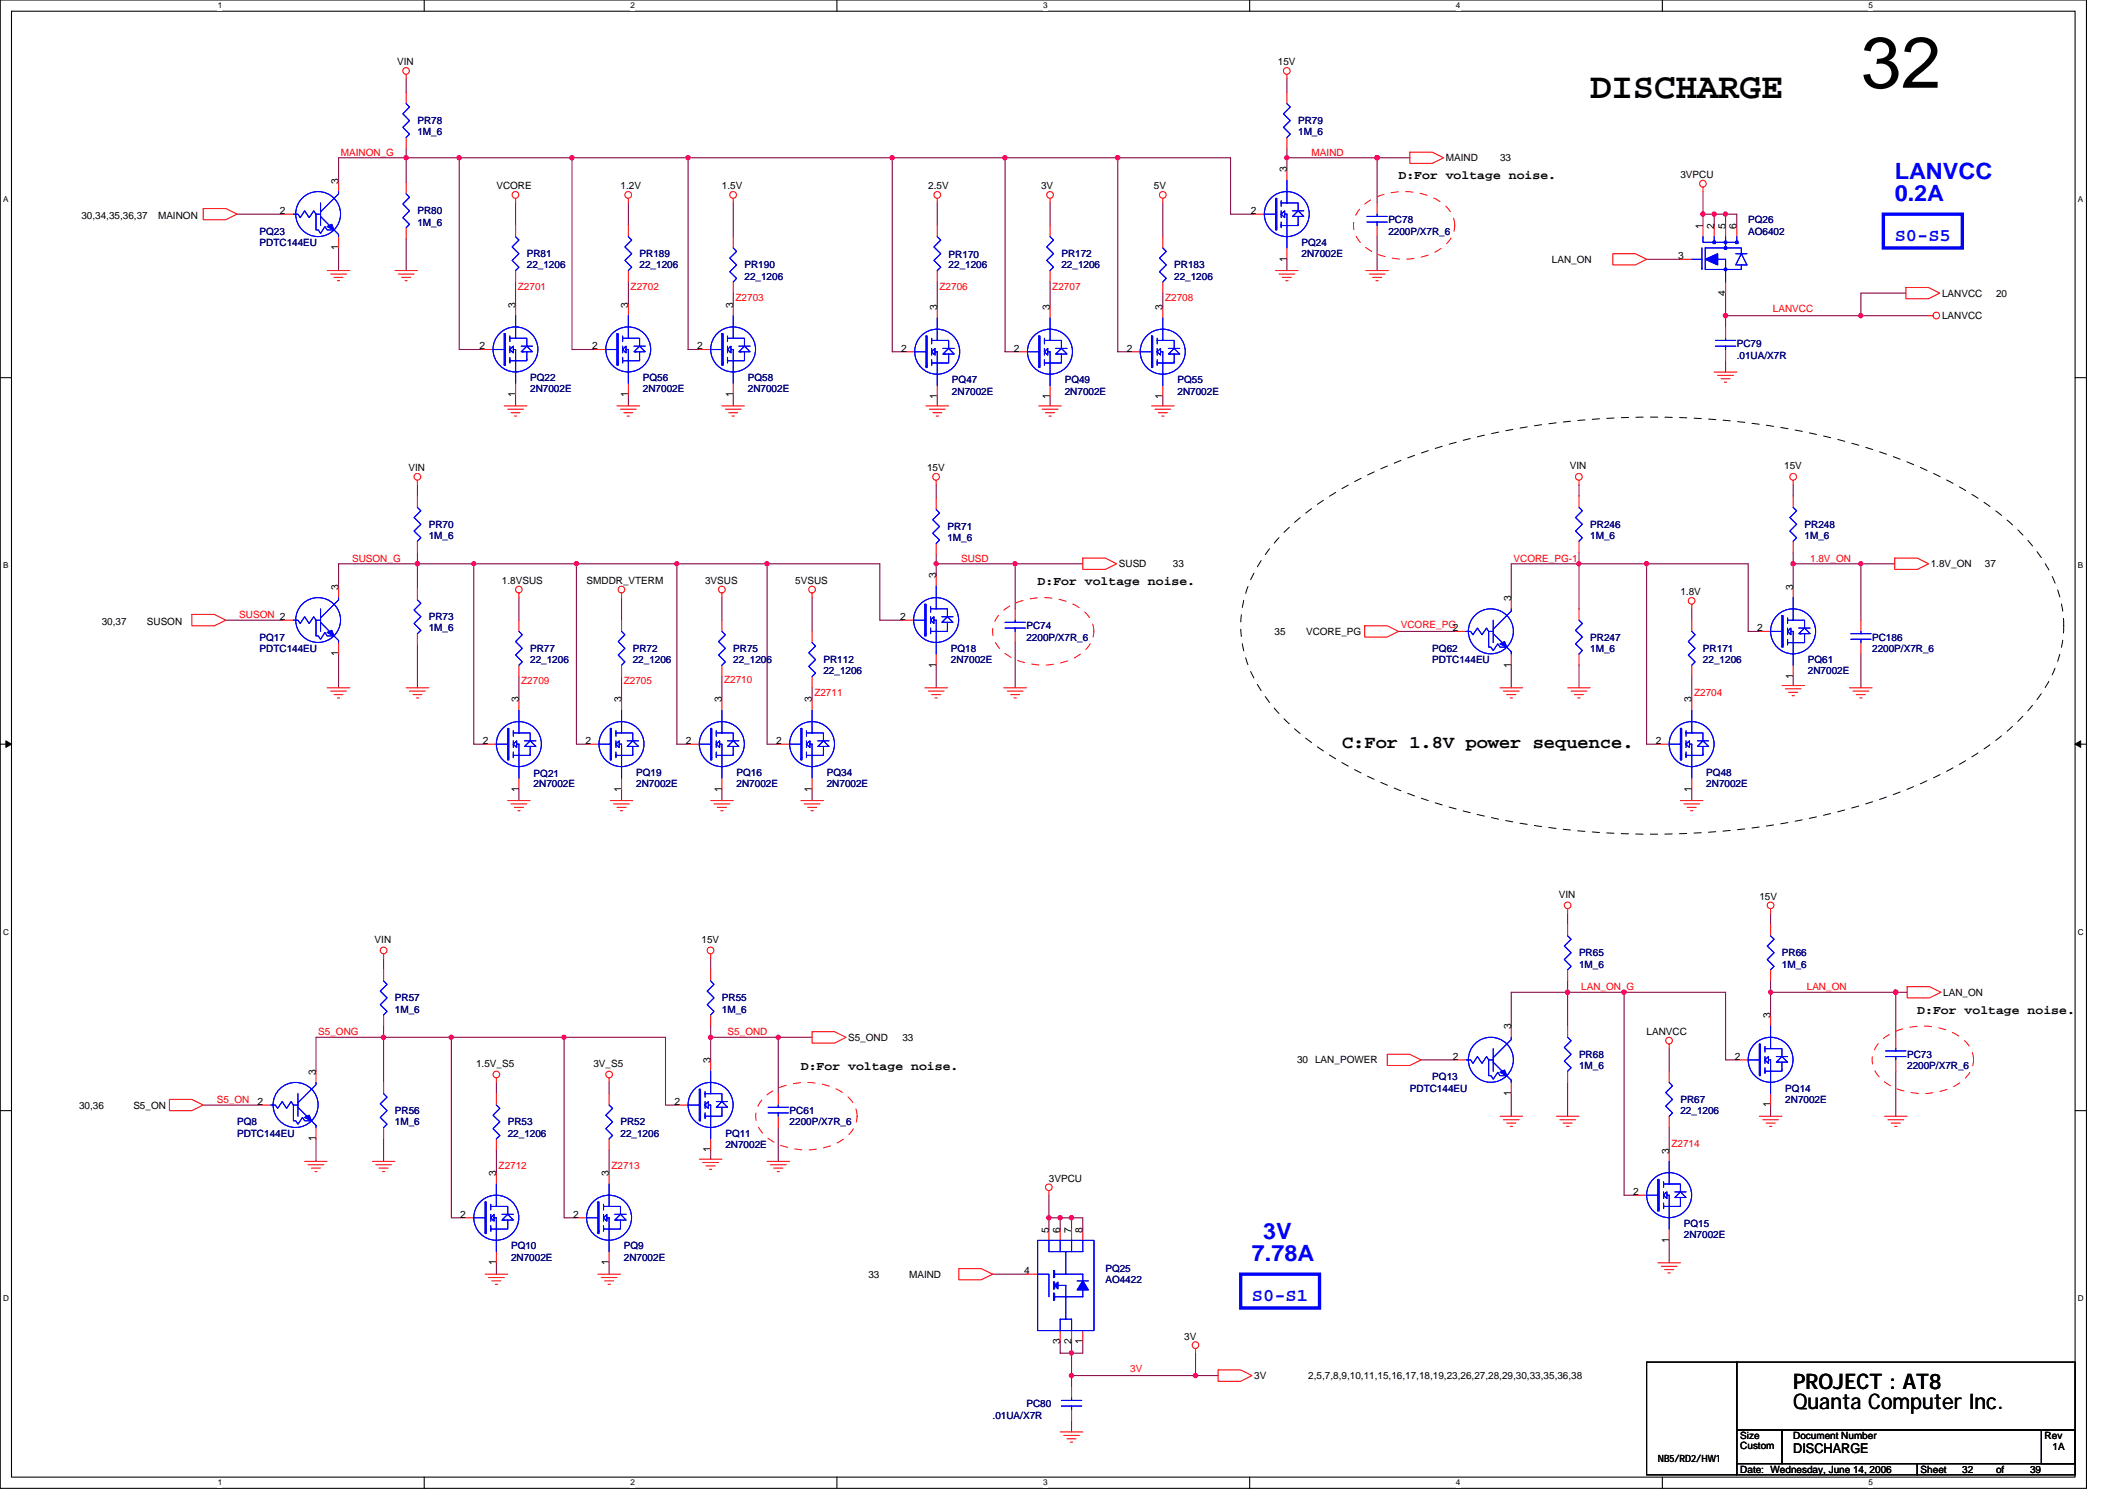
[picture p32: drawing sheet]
<svg xmlns="http://www.w3.org/2000/svg" width="297mm" height="210mm" viewBox="0 0 297 210" stroke-linecap="round" stroke-linejoin="round" font-family="sans-serif">
<defs><g id="words">
<text font-size="10.1" x="259.9" y="12.3">32</text>
<text font-size="5" x="222.1" y="13.7">DISCHARGE</text>
<g font-size="3.1" fill="#00f">
<text x="264.6" y="28.1">0.2A</text>
<text x="264.6" y="25">LANVCC</text>
<text x="176.4" y="173">3V</text>
<text x="174.8" y="176.1">7.78A</text>
</g>
<g font-size="3">
<text x="250.4" y="196.8">Quanta Computer Inc.</text>
<text x="250.4" y="193.9">PROJECT : AT8</text>
</g>
<g font-size="2.5" fill="#00f">
<text x="264.6" y="33.6">S0-S5</text>
<text x="174.8" y="181.6">S0-S1</text>
</g>
<text font-size="2.5" x="187.4" y="104.5">C:For 1.8V power sequence.</text>
<text font-size="1.9" x="250.4" y="202.9">DISCHARGE</text>
<g font-size="1.7">
<text x="195.3" y="25">D:For voltage noise.</text>
<text x="144.9" y="81.7">D:For voltage noise.</text>
<text x="267.8" y="141.5">D:For voltage noise.</text>
<text x="111.8" y="149.4">D:For voltage noise.</text>
</g>
<g font-size="1.4">
<text x="55.5" y="9.1">VIN</text>
<text x="178.5" y="9.1">15V</text>
<text x="201.9" y="22.5">MAIND</text>
<text x="209.5" y="22.5">33</text>
<text x="39.1" y="29.9">2</text>
<text x="47.3" y="25.7" transform="rotate(-90 47.3 25.7)">3</text>
<text x="69.3" y="26.5">VCORE</text>
<text x="86.7" y="26.5">1.2V</text>
<text x="100.8" y="26.5">1.5V</text>
<text x="129.6" y="26.5">2.5V</text>
<text x="145.4" y="26.5">3V</text>
<text x="161.1" y="26.5">5V</text>
<text x="174.7" y="29.9">2</text>
<text x="179.7" y="24.1" transform="rotate(-90 179.7 24.1)">3</text>
<text x="234.7" y="24.9">3VPCU</text>
<text x="11.4" y="30.5">30,34,35,36,37</text>
<text x="22.1" y="30.5">MAINON</text>
<text x="47.3" y="35" transform="rotate(-90 47.3 35)">1</text>
<text x="237.8" y="32" transform="rotate(-90 237.8 32)">1</text>
<text x="239.4" y="32" transform="rotate(-90 239.4 32)">2</text>
<text x="241" y="32" transform="rotate(-90 241 32)">5</text>
<text x="242.5" y="32" transform="rotate(-90 242.5 32)">6</text>
<text x="179.7" y="36.5" transform="rotate(-90 179.7 36.5)">1</text>
<text x="216.7" y="36.7">LAN_ON</text>
<text x="234.4" y="36.2">3</text>
<text x="241" y="41.3" transform="rotate(-90 241 41.3)">4</text>
<text x="271.2" y="41.4">LANVCC</text>
<text x="278.8" y="41.4">20</text>
<text x="72" y="43" transform="rotate(-90 72 43)">3</text>
<text x="87.7" y="43" transform="rotate(-90 87.7 43)">3</text>
<text x="102.4" y="43" transform="rotate(-90 102.4 43)">3</text>
<text x="130.9" y="43.3" transform="rotate(-90 130.9 43.3)">3</text>
<text x="146.6" y="43.3" transform="rotate(-90 146.6 43.3)">3</text>
<text x="162.4" y="43.3" transform="rotate(-90 162.4 43.3)">3</text>
<text x="271.2" y="44.6">LANVCC</text>
<text x="67" y="48.8">2</text>
<text x="82.7" y="48.8">2</text>
<text x="97.4" y="48.8">2</text>
<text x="125.9" y="49.1">2</text>
<text x="141.6" y="49.1">2</text>
<text x="157.3" y="49.1">2</text>
<text x="72" y="55.4" transform="rotate(-90 72 55.4)">1</text>
<text x="87.7" y="55.4" transform="rotate(-90 87.7 55.4)">1</text>
<text x="102.4" y="55.4" transform="rotate(-90 102.4 55.4)">1</text>
<text x="130.9" y="55.8" transform="rotate(-90 130.9 55.8)">1</text>
<text x="146.6" y="55.8" transform="rotate(-90 146.6 55.8)">1</text>
<text x="162.4" y="55.8" transform="rotate(-90 162.4 55.8)">1</text>
<text x="57" y="65.8">VIN</text>
<text x="129.5" y="65.8">15V</text>
<text x="219.2" y="65.5">VIN</text>
<text x="249.2" y="65.5">15V</text>
<text x="47.3" y="82.4" transform="rotate(-90 47.3 82.4)">3</text>
<text x="70.1" y="81.6">1.8VSUS</text>
<text x="81.9" y="81.6">SMDDR_VTERM</text>
<text x="98.5" y="81.6">3VSUS</text>
<text x="111.1" y="81.6">5VSUS</text>
<text x="130.7" y="80.8" transform="rotate(-90 130.7 80.8)">3</text>
<text x="156.2" y="79.2">SUSD</text>
<text x="163.8" y="79.2">33</text>
<text x="211" y="83.9" transform="rotate(-90 211 83.9)">3</text>
<text x="234.7" y="83.1">1.8V</text>
<text x="250.4" y="82.4" transform="rotate(-90 250.4 82.4)">3</text>
<text x="269.6" y="79.2">1.8V_ON</text>
<text x="277.2" y="79.2">37</text>
<text x="14.2" y="87.2">30,37</text>
<text x="20.5" y="87.2">SUSON</text>
<text x="125.7" y="86.6">2</text>
<text x="178" y="88.7">35</text>
<text x="182.4" y="88.7">VCORE_PG</text>
<text x="202.9" y="88.2">2</text>
<text x="245.4" y="88.2">2</text>
<text x="47.3" y="91.7" transform="rotate(-90 47.3 91.7)">1</text>
<text x="130.7" y="93.2" transform="rotate(-90 130.7 93.2)">1</text>
<text x="211" y="93.2" transform="rotate(-90 211 93.2)">1</text>
<text x="250.4" y="94.8" transform="rotate(-90 250.4 94.8)">1</text>
<text x="72.5" y="98.1" transform="rotate(-90 72.5 98.1)">3</text>
<text x="86.8" y="98.1" transform="rotate(-90 86.8 98.1)">3</text>
<text x="100.8" y="98.1" transform="rotate(-90 100.8 98.1)">3</text>
<text x="113.4" y="98.1" transform="rotate(-90 113.4 98.1)">3</text>
<text x="236.2" y="98.1" transform="rotate(-90 236.2 98.1)">3</text>
<text x="67.4" y="103.9">2</text>
<text x="81.8" y="103.9">2</text>
<text x="95.8" y="103.9">2</text>
<text x="108.4" y="103.9">2</text>
<text x="231.2" y="103.9">2</text>
<text x="72.5" y="110.6" transform="rotate(-90 72.5 110.6)">1</text>
<text x="86.8" y="110.6" transform="rotate(-90 86.8 110.6)">1</text>
<text x="100.8" y="110.6" transform="rotate(-90 100.8 110.6)">1</text>
<text x="113.4" y="110.6" transform="rotate(-90 113.4 110.6)">1</text>
<text x="236.2" y="110.6" transform="rotate(-90 236.2 110.6)">1</text>
<text x="217.7" y="125.3">VIN</text>
<text x="245.7" y="125.7">15V</text>
<text x="52.3" y="131.7">VIN</text>
<text x="98" y="131.7">15V</text>
<text x="211" y="143.8" transform="rotate(-90 211 143.8)">3</text>
<text x="247.2" y="142.2" transform="rotate(-90 247.2 142.2)">3</text>
<text x="271.4" y="139.1">LAN_ON</text>
<text x="66.5" y="149">1.5V_S5</text>
<text x="82.9" y="149">3V_S5</text>
<text x="99.2" y="148.5" transform="rotate(-90 99.2 148.5)">3</text>
<text x="118.4" y="145.4">S5_OND</text>
<text x="126" y="145.4">33</text>
<text x="181.1" y="148.5">30 LAN_POWER</text>
<text x="202.9" y="148">2</text>
<text x="230" y="144.6">LANVCC</text>
<text x="242.2" y="148">2</text>
<text x="11" y="154.8">30,36</text>
<text x="18.6" y="154.8">S5_ON</text>
<text x="35.9" y="154.3">2</text>
<text x="44.1" y="150.1" transform="rotate(-90 44.1 150.1)">3</text>
<text x="94.2" y="154.3">2</text>
<text x="211" y="153.1" transform="rotate(-90 211 153.1)">1</text>
<text x="247.2" y="154.6" transform="rotate(-90 247.2 154.6)">1</text>
<text x="44.1" y="159.4" transform="rotate(-90 44.1 159.4)">1</text>
<text x="99.2" y="161" transform="rotate(-90 99.2 161)">1</text>
<text x="233.1" y="161.1" transform="rotate(-90 233.1 161.1)">3</text>
<text x="69.3" y="164.3" transform="rotate(-90 69.3 164.3)">3</text>
<text x="85" y="164.3" transform="rotate(-90 85 164.3)">3</text>
<text x="146.5" y="165">3VPCU</text>
<text x="228.1" y="166.9">2</text>
<text x="64.3" y="170.1">2</text>
<text x="80" y="170.1">2</text>
<text x="146.5" y="172.1" transform="rotate(-90 146.5 172.1)">5</text>
<text x="148" y="172.1" transform="rotate(-90 148 172.1)">6</text>
<text x="149.6" y="172.1" transform="rotate(-90 149.6 172.1)">7</text>
<text x="151.2" y="172.1" transform="rotate(-90 151.2 172.1)">8</text>
<text x="233.1" y="173.5" transform="rotate(-90 233.1 173.5)">1</text>
<text x="69.3" y="176.7" transform="rotate(-90 69.3 176.7)">1</text>
<text x="85" y="176.7" transform="rotate(-90 85 176.7)">1</text>
<text x="121.3" y="178.4">33</text>
<text x="127" y="178.4">MAIND</text>
<text x="143" y="177.9">4</text>
<text x="148" y="187.7" transform="rotate(-90 148 187.7)">3</text>
<text x="149.6" y="187.7" transform="rotate(-90 149.6 187.7)">2</text>
<text x="151.2" y="187.7" transform="rotate(-90 151.2 187.7)">1</text>
<text x="165.4" y="187.1">3V</text>
<text x="175.2" y="192.6">3V</text>
<text x="182.7" y="192.6">2,5,7,8,9,10,11,15,16,17,18,19,23,26,27,28,29,30,33,35,36,38</text>
<text x="243" y="201">Size</text>
<text x="243" y="202.4">Custom</text>
<text x="250.4" y="201">Document Number</text>
<text x="285.5" y="201">Rev</text>
<text x="286.6" y="202.5">1A</text>
<text x="231.5" y="204.2">NB5/RD2/HW1</text>
<text x="243" y="205.7">Date: Wednesday, June 14, 2006</text>
<text x="268.2" y="205.7">Sheet</text>
<text x="274" y="205.7">32</text>
<text x="278.8" y="205.7">of</text>
<text x="283.5" y="205.7">39</text>
</g>
<g font-size="1.4" fill="#000080">
<text x="58.3" y="17.3">PR78</text>
<text x="181.3" y="17.3">PR79</text>
<text x="58.3" y="18.9">1M_6</text>
<text x="181.3" y="18.9">1M_6</text>
<text x="58.3" y="29.9">PR80</text>
<text x="36.3" y="32.8">PQ23</text>
<text x="36.3" y="34.3">PDTC144EU</text>
<text x="58.3" y="31.5">1M_6</text>
<text x="73.6" y="35.9">PR81</text>
<text x="89.3" y="35.9">PR189</text>
<text x="148.2" y="35.9">PR172</text>
<text x="181.8" y="34.3">PQ24</text>
<text x="181.8" y="35.9">2N7002E</text>
<text x="193.9" y="31.2">PC78</text>
<text x="193.9" y="32.8">2200P/X7R_6</text>
<text x="244.1" y="31.2">PQ26</text>
<text x="244.1" y="32.8">AO6402</text>
<text x="73.6" y="37.5">22_1206</text>
<text x="89.3" y="37.5">22_1206</text>
<text x="104" y="37.5">PR190</text>
<text x="104" y="39.1">22_1206</text>
<text x="132.5" y="36.1">PR170</text>
<text x="132.5" y="37.5">22_1206</text>
<text x="148.2" y="37.5">22_1206</text>
<text x="164" y="37.5">PR183</text>
<text x="164" y="39.1">22_1206</text>
<text x="74" y="53.2">PQ22</text>
<text x="89.8" y="53.2">PQ56</text>
<text x="104.4" y="53.2">PQ58</text>
<text x="132.9" y="53.6">PQ47</text>
<text x="148.7" y="53.6">PQ49</text>
<text x="164.4" y="53.6">PQ55</text>
<text x="242.5" y="48.5">PC79</text>
<text x="242.5" y="50.1">.01UA/X7R</text>
<text x="74" y="54.8">2N7002E</text>
<text x="89.8" y="54.8">2N7002E</text>
<text x="104.4" y="54.8">2N7002E</text>
<text x="132.9" y="55.1">2N7002E</text>
<text x="148.7" y="55.1">2N7002E</text>
<text x="164.4" y="55.1">2N7002E</text>
<text x="59.9" y="73.7">PR70</text>
<text x="59.9" y="75.3">1M_6</text>
<text x="132.3" y="74">PR71</text>
<text x="132.3" y="75.6">1M_6</text>
<text x="222.1" y="73.7">PR246</text>
<text x="222.1" y="75.3">1M_6</text>
<text x="252" y="73.7">PR248</text>
<text x="252" y="75.3">1M_6</text>
<text x="36.3" y="89.5">PQ17</text>
<text x="59.9" y="86.6">PR73</text>
<text x="59.9" y="88.2">1M_6</text>
<text x="143.3" y="87.9">PC74</text>
<text x="143.3" y="89.5">2200P/X7R_6</text>
<text x="222.1" y="89.5">PR247</text>
<text x="261.4" y="89.5">PC186</text>
<text x="36.3" y="91">PDTC144EU</text>
<text x="74" y="91">PR77</text>
<text x="74" y="92.6">22_1206</text>
<text x="88.4" y="91">PR72</text>
<text x="88.4" y="92.6">22_1206</text>
<text x="102.4" y="91">PR75</text>
<text x="102.4" y="92.6">22_1206</text>
<text x="115" y="92.6">PR112</text>
<text x="115" y="94.2">22_1206</text>
<text x="132.8" y="91">PQ18</text>
<text x="132.8" y="92.6">2N7002E</text>
<text x="200" y="91">PQ62</text>
<text x="200" y="92.6">PDTC144EU</text>
<text x="222.1" y="91">1M_6</text>
<text x="237.8" y="91">PR171</text>
<text x="237.8" y="92.6">22_1206</text>
<text x="252.5" y="92.6">PQ61</text>
<text x="252.5" y="94.2">2N7002E</text>
<text x="261.4" y="91">2200P/X7R_6</text>
<text x="74.5" y="108.5">PQ21</text>
<text x="74.5" y="109.9">2N7002E</text>
<text x="88.9" y="108.4">PQ19</text>
<text x="88.9" y="109.9">2N7002E</text>
<text x="102.9" y="108.4">PQ16</text>
<text x="102.9" y="109.9">2N7002E</text>
<text x="115.5" y="108.4">PQ34</text>
<text x="115.5" y="109.9">2N7002E</text>
<text x="238.3" y="108.4">PQ48</text>
<text x="238.3" y="109.9">2N7002E</text>
<text x="220.5" y="133.5">PR65</text>
<text x="220.5" y="135.1">1M_6</text>
<text x="248.9" y="133.5">PR66</text>
<text x="248.9" y="135.1">1M_6</text>
<text x="55.2" y="139.8">PR57</text>
<text x="55.2" y="141.4">1M_6</text>
<text x="100.8" y="139.8">PR55</text>
<text x="100.8" y="141.4">1M_6</text>
<text x="220.5" y="147.7">PR68</text>
<text x="220.5" y="149.3">1M_6</text>
<text x="266.3" y="147.7">PC73</text>
<text x="266.3" y="149.3">2200P/X7R_6</text>
<text x="55.2" y="155.6">PR56</text>
<text x="110.3" y="155.6">PC61</text>
<text x="196.9" y="152.4">PDTC144EU</text>
<text x="200" y="150.9">PQ13</text>
<text x="234.7" y="154">PR67</text>
<text x="234.7" y="155.6">22_1206</text>
<text x="249.3" y="152.4">PQ14</text>
<text x="249.3" y="154">2N7002E</text>
<text x="33.1" y="157.2">PQ8</text>
<text x="33.1" y="158.8">PDTC144EU</text>
<text x="55.2" y="157.2">1M_6</text>
<text x="70.9" y="157.2">PR53</text>
<text x="70.9" y="158.8">22_1206</text>
<text x="86.7" y="157.2">PR52</text>
<text x="86.7" y="158.8">22_1206</text>
<text x="101.3" y="158.7">PQ11</text>
<text x="101.3" y="160.3">2N7002E</text>
<text x="110.3" y="157.2">2200P/X7R_6</text>
<text x="235.2" y="171.3">PQ15</text>
<text x="235.2" y="172.9">2N7002E</text>
<text x="71.4" y="174.5">PQ10</text>
<text x="71.4" y="176.1">2N7002E</text>
<text x="87.1" y="174.5">PQ9</text>
<text x="87.1" y="176.1">2N7002E</text>
<text x="154.4" y="177.6">PQ25</text>
<text x="154.4" y="179.2">AO4422</text>
<text x="143.3" y="196.5">PC80</text>
<text x="138.6" y="198.1">.01UA/X7R</text>
</g>
<g font-size="1.4" fill="#f00">
<text x="47.6" y="21.7">MAINON_G</text>
<text x="183.2" y="21.7">MAIND</text>
<text x="72.3" y="40.5">Z2701</text>
<text x="88.1" y="40.5">Z2702</text>
<text x="131.2" y="40.5">Z2706</text>
<text x="147" y="40.5">Z2707</text>
<text x="102.7" y="42">Z2703</text>
<text x="162.7" y="42">Z2708</text>
<text x="247.6" y="43.6">LANVCC</text>
<text x="49.2" y="78.4">SUSON_G</text>
<text x="134.2" y="78.4">SUSD</text>
<text x="211.4" y="78.4">VCORE_PG-1</text>
<text x="252.8" y="78.4">1.8V_ON</text>
<text x="33.4" y="86.3">SUSON 2</text>
<text x="195.6" y="87.7">VCORE_PG</text>
<text x="72.8" y="95.6">Z2709</text>
<text x="87.1" y="95.6">Z2705</text>
<text x="101.1" y="95.4">Z2710</text>
<text x="113.7" y="97.2">Z2711</text>
<text x="236.6" y="97.2">Z2704</text>
<text x="220.8" y="138.3">LAN_ON_G</text>
<text x="252.3" y="138.3">LAN_ON</text>
<text x="44.4" y="144.5">S5_ONG</text>
<text x="101.6" y="144.5">S5_OND</text>
<text x="30.3" y="154">S5_ON</text>
<text x="233.4" y="160.1">Z2714</text>
<text x="69.6" y="163.3">Z2712</text>
<text x="85.4" y="163.3">Z2713</text>
<text x="157.8" y="191.6">3V</text>
</g>
<g font-size="1.1">
<text x="30.4" y="1.2">1</text>
<text x="88" y="1.2">2</text>
<text x="145.7" y="1.2">3</text>
<text x="203.3" y="1.2">4</text>
<text x="261" y="1.2">5</text>
<text x=".4" y="28.2">A</text>
<text x="290.2" y="28.2">A</text>
<text x=".4" y="79.4">B</text>
<text x="290.2" y="79.4">B</text>
<text x=".4" y="130.5">C</text>
<text x="290.2" y="130.5">C</text>
<text x=".4" y="181.7">D</text>
<text x="290.2" y="181.7">D</text>
<text x="30.4" y="207.5">1</text>
<text x="88" y="207.5">2</text>
<text x="145.7" y="207.5">3</text>
<text x="203.3" y="207.5">4</text>
<text x="261" y="207.5">5</text>
</g>
</g></defs>
<path d="M0 0h291.4v207.9h-291.4zM1.6 1.6h288.2v204.7h-288.2z" fill="none" stroke="#000" stroke-width=".15"/>
<g fill="#fff">
<path d="M30.4 .1h.6v1.3h-.6z"/>
<path d="M30.4 206.4h.6v1.3h-.6z"/>
</g>
<path d="M59.2 0v1.6M59.2 206.3v1.6" fill="none" stroke="#000" stroke-width=".15"/>
<g fill="#fff">
<path d="M88.1 .1h.6v1.3h-.6z"/>
<path d="M88.1 206.4h.6v1.3h-.6z"/>
</g>
<path d="M116.9 0v1.6M116.9 206.3v1.6" fill="none" stroke="#000" stroke-width=".15"/>
<g fill="#fff">
<path d="M145.7 .1h.6v1.3h-.6z"/>
<path d="M145.7 206.4h.6v1.3h-.6z"/>
</g>
<path d="M174.5 0v1.6M174.5 206.3v1.6" fill="none" stroke="#000" stroke-width=".15"/>
<g fill="#fff">
<path d="M203.3 .1h.6v1.3h-.6z"/>
<path d="M203.3 206.4h.6v1.3h-.6z"/>
</g>
<path d="M232.2 0v1.6M232.2 206.3v1.6" fill="none" stroke="#000" stroke-width=".15"/>
<g fill="#fff">
<path d="M261 .1h.6v1.3h-.6z"/>
<path d="M261 206.4h.6v1.3h-.6z"/>
<path d="M.4 27.2h.8v1.2h-.8z"/>
<path d="M290.2 27.2h.7v1.2h-.7z"/>
<path d="M.4 78.3h.8v1.3h-.8z"/>
<path d="M290.2 78.3h.7v1.3h-.7z"/>
</g>
<path d="M0 52.7h1.6M289.8 52.7h1.6" fill="none" stroke="#000" stroke-width=".15"/>
<g fill="#fff">
<path d="M.4 129.5h.8v1.3h-.8z"/>
<path d="M290.2 129.5h.8v1.3h-.8z"/>
</g>
<path d="M0 103.9h1.6M289.8 103.9h1.6" fill="none" stroke="#000" stroke-width=".15"/>
<path d="M.8 103.5l.8 .4-.8 .5zM289.8 103.9l.8-.4v.9z" fill="#000" stroke="#000" stroke-width=".14"/>
<g fill="#fff">
<path d="M.4 180.7h.8v1.3h-.8z"/>
<path d="M290.2 180.7h.8v1.3h-.8z"/>
</g>
<path d="M0 155.1h1.6M289.8 155.1h1.6M230 190.2h12.5v15.8h-12.5zM242.5 190.2h47.3v9.5h-47.3zM242.5 199.7h6.4v4.7h-6.4zM248.9 199.7h40.9v4.7h-40.9zM285.1 199.7h4.7v4.7h-4.7zM242.5 204.4h25.3v1.6h-25.3zM267.8 204.4h22v1.6h-22z" fill="none" stroke="#000" stroke-width=".15"/>
<g fill="none" stroke="#800040" stroke-width=".15">
<path d="M56.7 11v1.9M179.7 11v1.9M33.1 29.9h6.3M47.3 25.2v-3.2h124.5v7.9h3.2M47.3 34.6v3.2M56.7 20.8v4.7M56.7 33.4v4.4M64.1 22v26.8h3.2M72 28.3v3.2M72 39.4v3.1M79.9 22v26.8h3.1M87.8 28.3v3.2"/>
<path d="M87.8 39.4v3.1M96.1 22v26.8h1.6M102.4 28.3v4.8M124.6 22v27.1h1.6M130.9 28.3v3.2M130.9 39.4v3.4M140.4 22v27.1h1.5M146.6 28.3v3.2M146.6 39.4v3.4M156.1 22v27.1h1.6M162.4 28.3v4.8M179.7 20.8v2.8"/>
<path d="M179.7 36.2v1.6M179.7 22h17.2M192.3 22v6.3M192.3 33.1v4.7M230 36.2h4.7M237.8 29.9h4.7v1.6M237.8 26.8v4.7M239.4 29.9v1.6M241 29.9v1.6M72 55.1v1.6M87.8 55.1v1.6M102.4 40.9v1.6"/>
<path d="M102.4 55.1v1.6M130.9 55.4v1.3M146.6 55.4v1.3M162.4 40.9v1.9M162.4 55.4v1.3M241 44.1h28.3M241 40.9v4.8M241 50.4v1.6M266.2 40.9h-6.3v3.2M58.3 67.7v1.6M58.3 77.2v5M66.2 78.7v25.2h1.6"/>
<path d="M80.5 78.7v25.2h1.6M94.5 78.7v25.2h1.6M107.1 78.7v25.2h1.6M130.7 67.7v1.9M130.7 77.5v2.8M130.7 78.7h20.5M141.8 78.7v6.3M220.5 67.7v1.6M220.5 77.2v7.8M230 78.7v25.2h1.5M250.4 78.7h14.2M250.4 67.7v1.6"/>
<path d="M250.4 77.2v4.7M259.9 78.7v7.9M31.5 86.6h7.9M47.3 81.9v-3.2h75.6v7.9h3.1M47.3 91.3v4.8M58.3 90.1v6M72.5 83.5v3.1M72.5 94.5v3.1M86.8 83.5v3.1M86.8 94.5v3.1M100.8 83.5v3.1M100.8 94.5v3.1"/>
<path d="M113.4 83.5v4.7M113.4 96.1v1.5M130.7 92.9v3.2M141.8 89.7v6.4M195.3 88.2h7.9M211 83.5v-4.8h33.1v9.5h1.6M211 92.9v3.2M220.5 92.9v3.2M236.3 85v1.6M236.3 94.5v3.1M250.4 94.5v1.2M259.9 91.3v4.8"/>
<path d="M72.5 110.2v1.6M86.8 110.2v1.6M100.8 110.2v1.6M113.4 110.2v1.6M236.3 110.2v1.6M53.6 133.9v1.5M99.2 133.9v1.5M218.9 127.6v1.5M218.9 137v6.3M226.8 138.6v28.3h1.6M247.3 138.6h19M247.3 127.6v1.5"/>
<path d="M247.3 137v4.7M264.7 138.6v6.3M28.4 154.3h7.9M44.1 149.6v-4.7h48.8v9.4h1.6M44.1 159v3.2M53.6 143.3v7.9M53.6 159v3.2M63 144.9v25.2h1.6M69.3 151.2v1.5M78.8 144.9v25.2h1.5M85.1 151.2v1.5M99.2 144.9h14.2"/>
<path d="M99.2 143.3v4.7M108.7 144.9v7.8M108.7 157.5v4.7M198.5 148h4.7M211 143.3v-4.7h30v9.4h1.5M211 152.7v3.2M218.9 151.2v4.7M233.1 146.5v3.1M233.1 157.5v3.1M247.3 154.3v1.6M264.7 149.6v6.3M69.3 160.6v3.2"/>
<path d="M69.3 176.4v1.5M85.1 160.6v3.2M85.1 176.4v1.5M99.2 160.6v1.3M138.6 177.9h4.7M146.5 170.1h4.7v1.5M146.5 166.9v4.7M148.1 170.1v1.5M149.6 170.1v1.5M233.1 173.2v3.2M148.1 187.4v1.6h3.1v-1.6M149.6 187.4v6.3"/>
<path d="M149.6 198.4v1.6M149.6 192.1h20.5M167 189v3.1"/>
</g>
<g fill="#f0f" stroke="#f0f" stroke-width=".15">
<circle cx="130.7" cy="78.7" r=".3"/>
<circle cx="141.7" cy="78.7" r=".3"/>
<circle cx="53.6" cy="144.9" r=".3"/>
<circle cx="78.8" cy="144.9" r=".3"/>
<circle cx="63" cy="144.9" r=".3"/>
<circle cx="99.2" cy="144.9" r=".3"/>
<circle cx="108.7" cy="144.9" r=".3"/>
<circle cx="192.3" cy="22" r=".31"/>
<circle cx="124.6" cy="22" r=".31"/>
<circle cx="140.3" cy="22" r=".31"/>
<circle cx="179.7" cy="22" r=".31"/>
<circle cx="64.1" cy="22" r=".31"/>
<circle cx="56.7" cy="22" r=".31"/>
<circle cx="58.3" cy="78.7" r=".3"/>
<circle cx="79.9" cy="22" r=".31"/>
<circle cx="96.1" cy="22" r=".31"/>
<circle cx="156.1" cy="22" r=".31"/>
<circle cx="80.5" cy="78.7" r=".3"/>
<circle cx="107.1" cy="78.7" r=".3"/>
<circle cx="66.2" cy="78.7" r=".3"/>
<circle cx="94.5" cy="78.7" r=".3"/>
<circle cx="259.9" cy="44.1" r=".3"/>
<circle cx="241" cy="44.1" r=".31"/>
<circle cx="237.8" cy="29.9" r=".31"/>
<circle cx="239.4" cy="29.9" r=".3"/>
<circle cx="241" cy="29.9" r=".31"/>
<circle cx="149.6" cy="189" r=".3"/>
<circle cx="167" cy="192.1" r=".3"/>
<circle cx="146.5" cy="170.1" r=".31"/>
<circle cx="149.6" cy="170.1" r=".3"/>
<circle cx="149.6" cy="192.1" r=".3"/>
<circle cx="148" cy="170.1" r=".31"/>
<circle cx="264.7" cy="138.6" r=".31"/>
<circle cx="218.9" cy="138.6" r=".31"/>
<circle cx="226.8" cy="138.6" r=".31"/>
<circle cx="247.3" cy="138.6" r=".3"/>
<circle cx="229.9" cy="78.7" r=".3"/>
<circle cx="250.4" cy="78.7" r=".3"/>
<circle cx="259.9" cy="78.7" r=".3"/>
<circle cx="220.5" cy="78.7" r=".3"/>
</g>
<g fill="none" stroke="#f00" stroke-width=".15">
<path d="M56.7 10.4v.6M56.7 12.9v1.6M56.7 19.2v1.6M179.7 10.4v.6M179.7 12.9v1.6M179.7 19.2v1.6M28.4 29.1h3.1l1.6 .8-1.6 .8h-3.1zM39.4 29.9h1.6M45.7 37.8h3.1M46.2 38.3h2.2M46.6 38.7h1.3M47.1 39.2h.3"/>
<path d="M47.3 25.2v1.6M47.3 33.1v1.5M55.2 37.8h3.1M55.6 38.3h2.2M56.1 38.7h1.3M56.6 39.2h.3M56.7 25.5v1.6M56.7 31.8v1.6M72 27.7v.6M72 31.5v1.6M72 37.8v1.6M87.8 27.7v.6"/>
<path d="M87.8 31.5v1.6M87.8 37.8v1.6M102.4 27.7v.6M102.4 33.1v1.5M102.4 39.4v1.5M130.9 27.7v.6M130.9 31.5v1.6M130.9 37.8v1.6M146.6 27.7v.6M146.6 31.5v1.6M146.6 37.8v1.6M162.4 27.7v.6"/>
<path d="M162.4 33.1v1.5M162.4 39.4v1.5M175 29.9h1.6M178.1 37.8h3.2M178.6 38.3h2.2M179.1 38.7h1.2M179.6 39.2h.3M179.7 23.6v1.6M179.7 34.6v1.6M190.7 37.8h3.2M191.2 38.3h2.2M191.7 38.7h1.3"/>
<path d="M192.1 39.2h.4M192.3 28.3v1.6M192.3 31.5v1.6M196.9 21.3h3.1l1.6 .7-1.6 .8h-3.1zM225.2 35.4h3.2l1.6 .8-1.6 .8h-3.2zM234.7 36.2h1.6M237.8 26.1v.7M237.8 31.5v1.6M239.4 31.5v1.6M241 31.5v1.6M241 39.4v1.5M242.5 31.5v1.6"/>
<path d="M67.3 48.8h1.6M70.4 56.7h3.2M70.9 57.1h2.2M71.4 57.6h1.2M71.8 58.1h.4M72 42.5v1.6M72 53.5v1.6M83 48.8h1.6M86.2 56.7h3.1M86.7 57.1h2.2M87.1 57.6h1.3M87.6 58.1h.3"/>
<path d="M87.8 42.5v1.6M87.8 53.5v1.6M97.7 48.8h1.5M100.8 56.7h3.2M101.3 57.1h2.2M101.8 57.6h1.2M102.2 58.1h.3M102.4 42.5v1.6M102.4 53.5v1.6M126.2 49.1h1.5M129.3 56.7h3.2M129.8 57.1h2.2"/>
<path d="M130.3 57.6h1.2M130.7 58.1h.4M130.9 42.8v1.6M130.9 53.8v1.6M141.9 49.1h1.6M145.1 56.7h3.1M145.5 57.1h2.2M146 57.6h1.3M146.5 58.1h.3M146.6 42.8v1.6M146.6 53.8v1.6M157.7 49.1h1.5"/>
<path d="M160.8 56.7h3.2M161.3 57.1h2.2M161.8 57.6h1.2M162.2 58.1h.4M162.4 42.8v1.6M162.4 53.8v1.6M239.4 52h3.1M239.9 52.4h2.2M240.3 52.9h1.3M240.8 53.4h.3M241 45.7v1.5M241 48.8v1.6"/>
<path d="M266.2 40.2h3.1l1.6 .7-1.6 .8h-3.1zM269.3 44.1h.7M58.3 67.1v.6M58.3 69.3v1.6M58.3 75.6v1.6M130.7 67.1v.6M130.7 69.6v1.6M130.7 75.9v1.6M151.2 77.9h3.2l1.5 .8-1.5 .8h-3.2zM220.5 67.1v.6M220.5 69.3v1.6M220.5 75.6v1.6"/>
<path d="M250.4 67.1v.6M250.4 69.3v1.6M250.4 75.6v1.6M264.6 77.9h3.2l1.5 .8-1.5 .8h-3.2zM26.8 85.8h3.1l1.6 .8-1.6 .8h-3.1zM39.4 86.6h1.6M45.7 96.1h3.1M46.2 96.5h2.2M46.6 97h1.3M47.1 97.5h.3M47.3 81.9v1.6M47.3 89.7v1.6"/>
<path d="M56.7 96.1h3.2M57.2 96.5h2.2M57.7 97h1.2M58.1 97.5h.4M58.3 82.2v1.6M58.3 88.5v1.6M72.5 82.8v.7M72.5 86.6v1.6M72.5 92.9v1.6M72.5 97.6v1.6M86.8 82.8v.7M86.8 86.6v1.6"/>
<path d="M86.8 92.9v1.6M86.8 97.6v1.6M100.8 82.8v.7M100.8 86.6v1.6M100.8 92.9v1.6M100.8 97.6v1.6M113.4 82.8v.7M113.4 88.2v1.5M113.4 94.5v1.6M113.4 97.6v1.6M126 86.6h1.6M129.2 96.1h3.1"/>
<path d="M129.6 96.5h2.2M130.1 97h1.3M130.6 97.5h.3M130.7 80.3v1.6M130.7 91.3v1.6M140.2 96.1h3.1M140.7 96.5h2.2M141.1 97h1.3M141.6 97.5h.3M141.8 85v1.6M141.8 88.2v1.5M190.6 87.4h3.1l1.6 .8-1.6 .8h-3.1z"/>
<path d="M203.2 88.2h1.6M209.5 96.1h3.1M209.9 96.5h2.2M210.4 97h1.3M210.9 97.5h.3M211 83.5v1.5M211 91.3v1.6M218.9 96.1h3.2M219.4 96.5h2.2M219.9 97h1.2M220.3 97.5h.4M220.5 85v1.6"/>
<path d="M220.5 91.3v1.6M236.3 84.4v.6M236.3 86.6v1.6M236.3 92.9v1.6M236.3 97.6v1.6M245.7 88.2h1.6M248.9 95.7h3.1M249.3 96.2h2.2M249.8 96.7h1.3M250.3 97.2h.3M250.4 81.9v1.6M250.4 92.9v1.6"/>
<path d="M258.3 96.1h3.1M258.8 96.5h2.2M259.2 97h1.3M259.7 97.5h.3M259.9 86.6v1.6M259.9 89.7v1.6M67.8 103.9h1.5M70.9 111.8h3.1M71.4 112.3h2.2M71.8 112.8h1.3M72.3 113.2h.3M72.5 108.6v1.6"/>
<path d="M82.1 103.9h1.5M85.2 111.8h3.2M85.7 112.3h2.2M86.2 112.8h1.2M86.7 113.2h.2M86.8 108.6v1.6M96.1 103.9h1.6M99.2 111.8h3.2M99.7 112.3h2.2M100.2 112.8h1.2M100.7 113.2h.3M100.8 108.6v1.6"/>
<path d="M108.7 103.9h1.6M111.8 111.8h3.2M112.3 112.3h2.2M112.8 112.8h1.2M113.3 113.2h.3M113.4 108.6v1.6M231.5 103.9h1.6M234.7 111.8h3.1M235.2 112.3h2.2M235.6 112.8h1.3M236.1 113.2h.3M236.3 108.6v1.6"/>
<path d="M53.6 133.2v.7M53.6 135.4v1.6M99.2 133.2v.7M99.2 135.4v1.6M218.9 126.9v.7M218.9 129.1v1.6M218.9 135.4v1.6M247.3 126.9v.7M247.3 129.1v1.6M247.3 135.4v1.6M266.3 137.8h3.2l1.6 .8-1.6 .8h-3.2zM23.7 153.5h3.1l1.6 .8-1.6 .8h-3.1z"/>
<path d="M36.3 154.3h1.5M44.1 149.6v1.6M44.1 157.5v1.5M53.6 141.7v1.6M53.6 151.2v1.5M53.6 157.5v1.5M69.3 150.5v.7M69.3 152.7v1.6M69.3 159v1.6M85.1 150.5v.7M85.1 152.7v1.6M85.1 159v1.6"/>
<path d="M94.5 154.3h1.6M99.2 141.7v1.6M99.2 148v1.6M99.2 159v1.6M108.7 152.7v1.6M108.7 155.9v1.6M113.4 144.1h3.2l1.5 .8-1.5 .8h-3.2zM193.7 147.2h3.2l1.6 .8-1.6 .8h-3.2zM203.2 148h1.6M209.5 155.9h3.1M209.9 156.4h2.2M210.4 156.8h1.3"/>
<path d="M210.9 157.3h.3M211 143.3v1.6M211 151.2v1.5M217.4 155.9h3.1M217.8 156.4h2.2M218.3 156.8h1.3M218.8 157.3h.3M218.9 143.3v1.6M218.9 149.6v1.6M233.1 145.8v.7M233.1 149.6v1.6M233.1 155.9v1.6"/>
<path d="M242.5 148h1.6M245.7 155.9h3.2M246.2 156.4h2.2M246.7 156.8h1.2M247.1 157.3h.3M247.3 141.7v1.6M247.3 152.7v1.6M263.2 155.9h3.1M263.6 156.4h2.3M264.1 156.8h1.3M264.6 157.3h.3M264.7 144.9v1.6"/>
<path d="M264.7 148v1.6M42.5 162.2h3.2M43 162.7h2.2M43.5 163.1h1.3M44 163.6h.3M52 162.2h3.2M52.5 162.7h2.2M52.9 163.1h1.3M53.4 163.6h.3M64.6 170.1h1.6M67.8 177.9h3.1M68.2 178.4h2.2"/>
<path d="M68.7 178.9h1.3M69.2 179.4h.3M69.3 163.8v1.6M69.3 174.8v1.6M80.3 170.1h1.6M83.5 177.9h3.2M84 178.4h2.2M84.4 178.9h1.3M84.9 179.4h.3M85.1 163.8v1.6M85.1 174.8v1.6M97.7 161.9h3.1"/>
<path d="M98.1 162.3h2.2M98.6 162.8h1.3M99.1 163.3h.3M107.1 162.2h3.2M107.6 162.7h2.2M108.1 163.1h1.2M108.5 163.6h.4M133.9 177.2h3.1l1.6 .7-1.6 .8h-3.1zM143.3 177.9h1.6M146.5 166.3v.6M146.5 171.6v1.6M148.1 171.6v1.6"/>
<path d="M149.6 171.6v1.6M151.2 171.6v1.6M228.4 166.9h1.6M231.5 176.4h3.2M232 176.8h2.2M232.5 177.3h1.2M232.9 177.8h.4M233.1 160.6v1.6M233.1 171.6v1.6M148.1 200h3.1M148.1 185.8v1.6M149.6 185.8v1.6"/>
<path d="M149.6 193.7v1.6M149.6 196.8v1.6M151.2 185.8v1.6M167 188.3v.7M170.1 191.3h3.2l1.5 .8-1.5 .8h-3.2zM148.5 200.5h2.2M149 200.9h1.3M149.5 201.4h.3"/>
<circle cx="56.7" cy="9.9" r=".46"/>
<circle cx="179.7" cy="9.9" r=".47"/>
<circle cx="72" cy="27.2" r=".47"/>
<circle cx="87.7" cy="27.2" r=".47"/>
<circle cx="102.4" cy="27.2" r=".47"/>
<circle cx="130.9" cy="27.2" r=".47"/>
<circle cx="146.6" cy="27.2" r=".47"/>
<circle cx="162.4" cy="27.2" r=".47"/>
<circle cx="237.8" cy="25.7" r=".46"/>
<circle cx="270.4" cy="44.1" r=".46"/>
<circle cx="58.3" cy="66.6" r=".47"/>
<circle cx="130.7" cy="66.6" r=".47"/>
<circle cx="220.5" cy="66.6" r=".47"/>
<circle cx="250.4" cy="66.6" r=".47"/>
<circle cx="72.5" cy="82.3" r=".46"/>
<circle cx="86.8" cy="82.3" r=".46"/>
<circle cx="100.8" cy="82.3" r=".47"/>
<circle cx="113.4" cy="82.3" r=".47"/>
<circle cx="236.2" cy="83.9" r=".46"/>
<circle cx="53.6" cy="132.7" r=".47"/>
<circle cx="99.2" cy="132.7" r=".47"/>
<circle cx="218.9" cy="126.4" r=".46"/>
<circle cx="247.3" cy="126.4" r=".46"/>
<circle cx="69.3" cy="150.1" r=".46"/>
<circle cx="85.1" cy="150.1" r=".46"/>
<circle cx="233.1" cy="145.3" r=".47"/>
<circle cx="146.5" cy="165.8" r=".46"/>
<circle cx="166.9" cy="187.9" r=".46"/>
</g>
<path d="M263 29.9h11v4.7h-11zM173.3 177.9h11v4.8h-11z" fill="none" stroke="#00f" stroke-width=".47"/>
<path d="M179.3 74.3a46.1 46.1 0 0 1 16.3-10 99.1 99.1 0 0 1 39.1-6 92.8 92.8 0 0 1 34 7.2 44.3 44.3 0 0 1 13.4 8.8 19.6 19.6 0 0 1 6 11.1 16.3 16.3 0 0 1-3.1 11.5 33.7 33.7 0 0 1-11.1 9.7 75.5 75.5 0 0 1-24.3 8.3 108.7 108.7 0 0 1-47.9-2.4 56.1 56.1 0 0 1-20.6-10.4 22.1 22.1 0 0 1-7.3-10.8 15.9 15.9 0 0 1 2.6-13.5l1.4-1.8z" fill="none" stroke="#000" stroke-width=".14" stroke-dasharray="1 1 1 1 1 1 1 1"/>
<path d="M190.4 28.7a9.4 9.4 0 0 1 11.4 0 3.5 3.5 0 0 1 0 5.6 9.4 9.4 0 0 1-11.4 0 3.5 3.5 0 0 1 0-5.6zM140 85.4a9.4 9.4 0 0 1 11.4 0 3.5 3.5 0 0 1 0 5.5 9.4 9.4 0 0 1-11.4 0 3.5 3.5 0 0 1 0-5.5zM106.9 153.1a9.5 9.5 0 0 1 11.4 0 3.5 3.5 0 0 1 0 5.6 9.4 9.4 0 0 1-11.4 0 3.5 3.5 0 0 1 0-5.6zM262.8 145.2a9.5 9.5 0 0 1 11.4 0 3.5 3.5 0 0 1 0 5.6 9.4 9.4 0 0 1-11.4 0 3.5 3.5 0 0 1 0-5.6z" fill="none" stroke="#f00" stroke-width=".14" stroke-dasharray="1 1 1 1 1 1 1 1"/>
<g fill="none" stroke="#00f" stroke-width=".15">
<path d="M56.7 14.5l.5 .4-.9 1 .9 .9-.9 1 .9 .9-.5 .5M179.7 14.5l.5 .4-1 1 1 .9-1 1 1 .9-.5 .5M41 29.9h.6l.3 .5 .6-1 .7 1 .6-1 .3 .5h.7M44.1 29.9v2.2h.3l.4 .5 .6-1 .3 .5h.9l.7 .6v.4M44.8 28.3v3.2M44.8 30.2l1.2 1.3M47.3 26.8v.3l-2.5 2.5M56.7 27.1l.5 .5-.9 .9 .9 .9-.9 1 .9 .9-.5 .5M72 33.1l.5 .4-1 1 1 .9-1 1 1 .9-.5 .5M87.8 33.1l.4 .4-.9 1 .9 .9-.9 1 .9 .9-.4 .5M102.4 34.6l.5 .5-1 .9 1 1-1 1 1 .9-.5 .5M130.9 33.1l.5 .4-1 1 1 .9-1 1 1 .9-.5 .5"/>
<path d="M146.6 33.1l.5 .4-.9 1 .9 .9-.9 1 .9 .9-.5 .5M162.4 34.6l.5 .5-1 .9 1 1-1 1 1 .9-.5 .5M176.6 29.9h1.5M178.1 27.7h.2v4.4h-.2zM178.9 28.3h.8M178.9 28v.8M178.9 29.4v1M178.9 31v.8M179.2 29.6l.2-.2v1l-.5-.5zM179.4 29.9h.3v4.7M179.7 25.2v3.1M179.7 28.3h1.6v1.1"/>
<path d="M180.5 29.4h1.6M181.3 30.2v1.3h-2.4M181.3 29.4l.8 .8h-1.4M181.3 29.4l-.8 .8h.3M190.9 31h2.8M190.9 30.2h2.8M192.3 29.9v.3M192.3 31v.5M236.3 36.2h1.4M237.7 34.6v3M237.8 33.1v.7h1.8v-.1h-.4v.3h.4v-.3M239.4 33.1v.7h3.1v-.7"/>
<path d="M239.9 36.2h1.1v3.2M240.8 34.5h.3v.3h-.3zM240.8 37.5h.3v.3h-.3zM241 33.1v.9h.1v-.3h-.3v.3h.2v-.2M241 34v.6M242.4 33.7h.3v.3h-.3zM242.4 37l.8-1.6v-.8h-5.1v3h5.1v-.6M242.4 35.4h1.6M243.2 35.4l.8 1.6h-1.5M68.9 48.8h1.5M70.4 46.6h.2v4.4h-.2zM71.2 47.2h.8"/>
<path d="M71.2 48.8l.5-.5v1zM71.2 46.9v.8M71.2 48.3v1M71.2 49.9v.8M71.7 48.8h.3v4.7M72 44.1v3.1M72 47.2h1.6v1.1M72.8 48.3h1.6M73.6 49.1v1.3h-2.4M73.6 48.3l.8 .8h-1.5M73.6 48.3l-.8 .8h.3M84.6 48.8h1.6"/>
<path d="M86.2 46.6h.1v4.4h-.1zM86.9 47.2h.9M86.9 48.8l.5-.5v1zM86.9 46.9v.8M86.9 48.3v1M86.9 49.9v.8M87.4 48.8h.4v4.7M87.8 44.1v3.1M87.8 47.2h1.5v1.1M88.5 48.3h1.6M89.3 49.1v1.3h-2.4M89.3 48.3l.8 .8h-1.4"/>
<path d="M89.3 48.3l-.8 .8h.4M99.2 48.8h1.6M100.8 46.6h.2v4.4h-.2zM101.6 47.2h.8M101.6 48.8l.5-.5v1zM101.6 46.9v.8M101.6 48.3v1M101.6 49.9v.8M102.1 48.8h.3v4.7M102.4 44.1v3.1M102.4 47.2h1.6v1.1M103.2 48.3h1.6"/>
<path d="M104 49.1v1.3h-2.4M104 48.3l.8 .8h-1.5M104 48.3l-.8 .8h.3M127.7 49.1h1.6M129.3 46.9h.2v4.4h-.2zM130.1 47.5h.8M130.1 47.2v.8M130.1 48.7v.9M130.1 50.2v.8M130.4 48.8l.2-.1v.9l-.5-.5zM130.6 49.1h.3v4.7M130.9 44.4v3.1"/>
<path d="M130.9 47.5h1.6v1.2M131.7 48.7h1.6M132.5 49.4v1.3h-2.4M132.5 48.7l.8 .7h-1.5M132.5 48.7l-.8 .7h.3M143.5 49.1h1.6M145.1 46.9h.1v4.4h-.1zM145.9 47.5h.7M145.9 49.1l.4-.4v.9zM145.9 47.2v.8M145.9 48.7v.9M145.9 50.2v.8"/>
<path d="M146.3 49.1h.3v4.7M146.6 44.4v3.1M146.6 47.5h1.6v1.2M147.4 48.7h1.6M148.2 49.4v1.3h-2.3M148.2 48.7l.8 .7h-1.4M148.2 48.7l-.8 .7h.3M159.2 49.1h1.6M160.8 46.9h.2v4.4h-.2zM161.6 47.5h.8M161.6 49.1l.5-.4v.9zM161.6 47.2v.8"/>
<path d="M161.6 48.7v.9M161.6 50.2v.8M162.1 49.1h.3v4.7M162.4 44.4v3.1M162.4 47.5h1.6v1.2M163.2 48.7h1.6M164 49.4v1.3h-2.4M164 48.7l.8 .7h-1.5M164 48.7l-.8 .7h.3M239.6 48.3h2.8M239.6 47.5h2.8M241 47.2v.3"/>
<path d="M241 48.3v.5M58.3 70.9l.5 .4-1 1 1 .9-1 1 1 .9-.5 .5M130.7 71.2l.5 .4-.9 1 .9 .9-.9 1 .9 .9-.5 .5M220.5 70.9l.5 .4-1 1 1 .9-1 1 1 .9-.5 .5M250.4 70.9l.5 .4-.9 1 .9 .9-.9 1 .9 .9-.5 .5M41 86.6h.6l.3 .5 .6-1 .7 1 .6-1 .3 .5h.7M44.1 86.6v2.2h.3l.4 .5 .6-1 .3 .5h.9l.7 .7v.2M44.8 85v3.2M44.8 86.9l1.2 1.3M47.3 83.5v.3l-2.5 2.5M58.3 83.8l.5 .4-1 1 1 .9-1 1 1 .9-.5 .5M72.5 99.2v3.2"/>
<path d="M72.5 88.2l.4 .4-.9 1 .9 1-.9 .9 .9 .9-.4 .5M86.8 99.2v3.2M86.8 88.2l.5 .4-1 1 1 1-1 .9 1 .9-.5 .5M100.8 99.2v3.2M100.8 88.2l.5 .4-1 1 1 1-1 .9 1 .9-.5 .5M113.4 99.2v3.2M113.4 89.7l.5 .5-1 1 1 .9-1 1 1 .9-.5 .5M127.6 86.6h1.6M129.2 84.4h.1v4.4h-.1zM130 85h.7M130 84.7v.8M130 86.1v1"/>
<path d="M130 87.7v.8M130.3 86.3l.1-.2v1l-.4-.5zM130.4 86.6h.3v4.7M130.7 81.9v3.1M130.7 85h1.6v1.1M131.5 86.1h1.6M132.3 86.9v1.3h-2.3M132.3 86.1l.8 .8h-1.4M132.3 86.1l-.8 .8h.3M140.4 87.7h2.8M140.4 86.9h2.8M141.8 86.6v.3"/>
<path d="M141.8 87.7v.5M204.8 88.2h.6l.3 .4 .6-.9 .7 .9 .6-.9 .3 .5h.6M207.9 88.2v2.2h.3l.3 .4 .7-.9 .3 .5h.9l.6 .6v.3M208.5 86.6v3.1M208.5 88.5l1.3 1.2M211 85v.3l-2.5 2.6M220.5 86.6l.5 .5-1 .9 1 1-1 .9 1 .9-.5 .5M236.3 88.2l.4 .4-.9 1 .9 1-.9 .9 .9 .9-.4 .5M236.3 99.2v3.2M247.3 88.2h1.6M248.9 86h.1v4.4h-.1zM249.6 86.6h.8"/>
<path d="M249.6 88.2l.5-.5v.9zM249.6 86.3v.8M249.6 87.7v.9M249.6 89.3v.8M250.1 88.2h.3v4.7M250.4 83.5v3.1M250.4 86.6h1.6v1.1M251.2 87.7h1.6M252 88.5v1.2h-2.4M252 87.7l.8 .8h-1.4M252 87.7l-.8 .8h.3M258.5 89.3h2.8"/>
<path d="M258.5 88.5h2.8M259.9 88.2v.3M259.9 89.3v.4M69.3 103.9h1.6M70.9 101.7h.2v4.4h-.2zM71.7 102.4h.8M71.7 102v.8M71.7 103.5v.9M71.7 105v.8M72 103.6l.2-.1v.9l-.5-.5zM72.2 103.9h.3v4.7M72.5 102.4h1.5v1.1"/>
<path d="M73.3 103.5h1.5M74 104.2v1.3h-2.3M74 103.5l.8 .7h-1.4M74 103.5l-.7 .7h.3M83.6 103.9h1.6M85.2 101.7h.2v4.4h-.2zM86 102.4h.8M86 103.9l.5-.4v.9zM86 102v.8M86 103.5v.9M86 105v.8M86.5 103.9h.3v4.7"/>
<path d="M86.8 102.4h1.6v1.1M87.6 103.5h1.6M88.4 104.2v1.3h-2.4M88.4 103.5l.8 .7h-1.4M88.4 103.5l-.8 .7h.3M97.7 103.9h1.5M99.2 101.7h.2v4.4h-.2zM100 102.4h.8M100 103.9l.5-.4v.9zM100 102v.8M100 103.5v.9M100 105v.8"/>
<path d="M100.5 103.9h.3v4.7M100.8 102.4h1.6v1.1M101.6 103.5h1.6M102.4 104.2v1.3h-2.4M102.4 103.5l.8 .7h-1.4M102.4 103.5l-.8 .7h.3M110.3 103.9h1.5M111.8 101.7h.2v4.4h-.2zM112.6 102.4h.8M112.6 102v.8M112.6 103.5v.9M112.6 105v.8"/>
<path d="M112.9 103.6l.2-.1v.9l-.5-.5zM113.1 103.9h.3v4.7M113.4 102.4h1.6v1.1M114.2 103.5h1.6M115 104.2v1.3h-2.4M115 103.5l.8 .7h-1.4M115 103.5l-.8 .7h.3M233.1 103.9h1.6M234.7 101.7h.1v4.4h-.1zM235.5 102.4h.8M235.5 102v.8M235.5 103.5v.9"/>
<path d="M235.5 105v.8M235.8 103.6l.1-.1v.9l-.4-.5zM235.9 103.9h.4v4.7M236.3 102.4h1.5v1.1M237 103.5h1.6M237.8 104.2v1.3h-2.3M237.8 103.5l.8 .7h-1.4M237.8 103.5l-.8 .7h.4M53.6 137l.5 .5-1 .9 1 1-1 .9 1 .9-.5 .5M99.2 137l.5 .5-.9 .9 .9 1-.9 .9 .9 .9-.5 .5M218.9 130.7l.5 .5-.9 .9 .9 1-.9 .9 .9 1-.5 .4M247.3 130.7l.5 .5-1 .9 1 1-1 .9 1 1-.5 .4"/>
<path d="M37.8 154.3h.7l.3 .5 .6-1 .6 1 .7-1 .3 .5h.6M41 154.3v2.2h.3l.3 .5 .6-.9 .3 .4h1l.6 .7v.3M41.6 152.7v3.2M41.6 154.6l1.3 1.3M44.1 151.2v.3l-2.5 2.5M53.6 152.7l.5 .5-1 1 1 .9-1 1 1 .9-.5 .5M69.3 154.3l.5 .5-.9 .9 .9 1-.9 .9 .9 1-.5 .4M85.1 154.3l.5 .5-1 .9 1 1-1 .9 1 1-.5 .4M96.1 154.3h1.6M97.7 152.1h.1v4.4h-.1zM98.5 152.7h.7M98.5 152.4v.8"/>
<path d="M98.5 153.8v1M98.5 155.4v.8M98.8 154l.1-.2v1l-.4-.5zM98.9 154.3h.3v4.7M99.2 149.6v3.1M99.2 152.7h1.6v1.1M100 153.8h1.6M100.8 154.6v1.3h-2.3M100.8 153.8l.8 .8h-1.4M100.8 153.8l-.8 .8h.3M107.3 155.4h2.8M107.3 154.6h2.8"/>
<path d="M108.7 154.3v.3M108.7 155.4v.5M204.8 148h.6l.3 .5 .6-.9 .7 .9 .6-.9 .3 .4h.6M207.9 148v2.2h.3l.3 .5 .7-.9 .3 .4h.9l.6 .7v.3M208.5 146.5v3.1M208.5 148.3l1.3 1.3M211 144.9v.3l-2.5 2.5M218.9 144.9l.5 .5-.9 .9 .9 .9-.9 1 .9 .9-.5 .5M233.1 151.2l.5 .4-1 1 1 .9-1 1 1 .9-.5 .5M244.1 148h1.6M245.7 145.8h.1v4.4h-.1zM246.5 146.5h.8"/>
<path d="M246.5 148l.5-.4v.9zM246.5 146.1v.8M246.5 147.6v.9M246.5 149.1v.8M247 148h.3v4.7M247.3 143.3v3.2M247.3 146.5h1.6v1.1M248.1 147.6h1.5M248.9 148.3v1.3h-2.4M248.9 147.6l.7 .7h-1.4M248.9 147.6l-.8 .7h.3M263.3 147.6h2.9"/>
<path d="M263.3 146.8h2.9M264.7 146.5v.3M264.7 147.6v.4M66.2 170.1h1.6M67.8 167.9h.1v4.4h-.1zM68.5 168.5h.8M68.5 168.2v.8M68.5 169.6v.9M68.5 171.2v.8M69 170.1h.3v4.7M69 169.6v.9l-.5-.4zM69.3 165.4v3.1"/>
<path d="M69.3 168.5h1.6v1.1M70.1 169.6h1.6M70.9 170.4v1.2h-2.4M70.9 169.6l.8 .8h-1.4M70.9 169.6l-.8 .8h.3M81.9 170.1h1.6M83.5 167.9h.1v4.4h-.1zM84.3 168.5h.8M84.3 168.2v.8M84.3 169.6v.9M84.3 171.2v.8M84.7 170.1h.4v4.7"/>
<path d="M84.7 169.6v.9l-.4-.4zM85.1 165.4v3.1M85.1 168.5h1.6v1.1M85.8 169.6h1.6M86.7 170.4v1.2h-2.4M86.7 169.6l.7 .8h-1.4M86.7 169.6l-.9 .8h.4M144.9 177.9h1.6v3.2M144.9 173.2h7.9v12.6h-7.9zM146.5 173.2v1.6h4.7v-1.6M147.1 179h.2v1h-.2zM147.1 177.5h.2v.9h-.2z"/>
<path d="M147.3 177.9h3.9v1M147.7 179.5h1.1v4.7M148.1 173.2v1.6M148.8 174.8v3.1M149.6 173.2v1.6M150.4 178.9h1.6M230 166.9h1.5M231.5 164.7h.2v4.4h-.2zM232.3 165.4h.8M232.3 165v.8M232.3 166.5v.9M232.3 168v.8"/>
<path d="M232.6 166.6l.2-.1v.9l-.5-.5zM232.8 166.9h.3v4.7M233.1 162.2v3.2M233.1 165.4h1.6v1.1M233.9 166.5h1.6M234.7 167.2v1.3h-2.4M234.7 166.5l.8 .7h-1.5M234.7 166.5l-.8 .7h.3M147.1 180.6h.2v1h-.2zM148.1 185.8v-1.6h1.5v1.6M148.2 196.4h2.9M148.2 195.6h2.9"/>
<path d="M149.6 195.3v.3M149.6 196.4v.4M151.2 180.1v1h-3.9"/>
<circle cx="44.4" cy="29.9" r="3.1"/>
<circle cx="179.7" cy="29.9" r="3.1"/>
<circle cx="72" cy="48.8" r="3.1"/>
<circle cx="87.7" cy="48.8" r="3.1"/>
<circle cx="102.4" cy="48.8" r="3.1"/>
<circle cx="130.9" cy="49.1" r="3.1"/>
<circle cx="146.6" cy="49.1" r="3.1"/>
<circle cx="162.4" cy="49.1" r="3.1"/>
<circle cx="44.4" cy="86.6" r="3.1"/>
<circle cx="130.7" cy="86.6" r="3.1"/>
<circle cx="208.2" cy="88.2" r="3.1"/>
<circle cx="250.4" cy="88.2" r="3.1"/>
<circle cx="72.5" cy="103.9" r="3.1"/>
<circle cx="86.8" cy="103.9" r="3.1"/>
<circle cx="100.8" cy="103.9" r="3.1"/>
<circle cx="113.4" cy="103.9" r="3.1"/>
<circle cx="236.2" cy="103.9" r="3.1"/>
<circle cx="41.3" cy="154.3" r="3.1"/>
<circle cx="99.2" cy="154.3" r="3.1"/>
<circle cx="208.2" cy="148" r="3.1"/>
<circle cx="247.3" cy="148" r="3.1"/>
<circle cx="69.3" cy="170.1" r="3.1"/>
<circle cx="85.1" cy="170.1" r="3.1"/>
<circle cx="233.1" cy="166.9" r="3.1"/>
</g>
<g fill="#00f" stroke="#00f" stroke-width=".15">
<path d="M42.5 156.1l.7-.4 .3 .8z" fill-rule="evenodd"/>
<path d="M42.5 156.1l.7-.4 .3 .8z" fill-rule="evenodd"/>
<path d="M209.5 89.9l.6-.3 .3 .8z" fill-rule="evenodd"/>
<path d="M209.5 89.9l.6-.3 .3 .8z" fill-rule="evenodd"/>
<path d="M45.7 31.6l.6-.3 .3 .8z" fill-rule="evenodd"/>
<path d="M45.7 31.6l.6-.3 .3 .8z" fill-rule="evenodd"/>
<path d="M151.2 178.9l.8 1.2h-1.6z" fill-rule="evenodd"/>
<path d="M147.3 179.5l.4-.5v1z" fill-rule="evenodd"/>
<path d="M151.2 178.9l.8 1.2h-1.6z" fill-rule="evenodd"/>
<path d="M147.3 179.5l.4-.5v1z" fill-rule="evenodd"/>
<path d="M209.5 149.8l.6-.4 .3 .8z" fill-rule="evenodd"/>
<path d="M209.5 149.8l.6-.4 .3 .8z" fill-rule="evenodd"/>
<path d="M45.7 88.3l.6-.3 .3 .8z" fill-rule="evenodd"/>
<path d="M45.7 88.3l.6-.3 .3 .8z" fill-rule="evenodd"/>
<path d="M238.1 36.2l1.8-.8v1.6z" fill-rule="evenodd"/>
<path d="M238.1 36.2l1.8-.8v1.6z" fill-rule="evenodd"/>
</g>
<use href="#words"/>
</svg>
